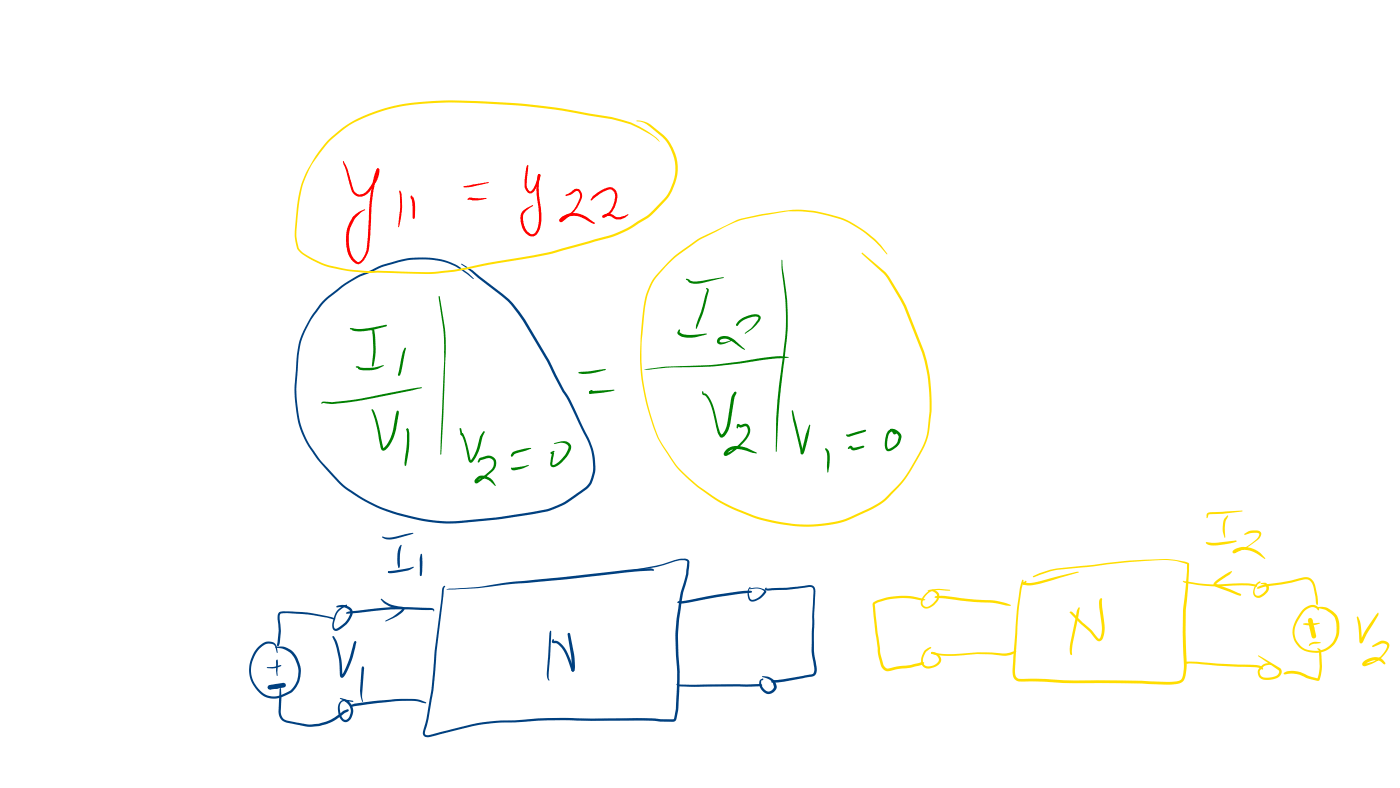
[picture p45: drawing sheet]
<svg xmlns="http://www.w3.org/2000/svg" width="420mm" height="236mm" viewBox="0 0 420 236" stroke-linecap="round" stroke-linejoin="round" font-family="sans-serif">
<g fill="#f00">
<path d="M102.9 48.3v-.1a9 9 0 0 1 1.7 3.8l1.4 4.8a2.22 2.22 0 0 0 1.8 1.5 2.22 2.22 0 0 0 2.2-1.1 9.2 9.2 0 0 0 3-6.2l.1-.4h.5a6 6 0 0 1-1.6 5.1l-.9 1.3a3.8 3.8 0 0 1-3.9 1.9l-.8-.6-.9-1z"/>
<path d="M113.1 50.5l.5 .1v.5a43.2 43.2 0 0 0-2.3 14.6l-.6 8.7a5.4 5.4 0 0 1-3.4 4.7l-1.1-.5a6.3 6.3 0 0 1-2.3-4.9 11.1 11.1 0 0 1 2.3-9.1 7.4 7.4 0 0 1 3.2-1.9l.1 .1a10.4 10.4 0 0 0-3.3 14.7l.8 .8a.77 .77 0 0 0 1.3-.4l.8-1 .7-1.6a80.1 80.1 0 0 0 .9-12.9 31.6 31.6 0 0 1 2.4-11.9z"/>
<path d="M119.8 57.2l.1-.2 .4 .6a24.2 24.2 0 0 1-.1 7.9l-.7 2.6 .1-2.7a28.9 28.9 0 0 0 .2-7.6z"/>
<path d="M123.2 58.6l.2-.1 .6 .8 .4 1.4v4.6l-.3 .3-.4-.3v-3.7l-.2-1.4-.4-1z"/>
<path d="M139.1 55.8l7.3-1.3 .2 .2-5.8 1.3-1.7 .1-.2-.1z"/>
<path d="M140.3 59.4l.8-.2 4.8 .2-2 .5-1.5 .2-2.1-.2-.1-.3z"/>
<path d="M158.1 49.5l.1-.1 .3 .2-.5 4.4a3.1 3.1 0 0 0 .7 3.2l.5 .1a8.1 8.1 0 0 0 2.1-4.6l.1-.5 .3-.1 .3 .2a9.3 9.3 0 0 1-2.5 5.5 1.22 1.22 0 0 1-1.6-.6l-.5-1-.1-1.1 .4-4.4z"/>
<path d="M161.4 52.2h.5v.5l-.4 .1z"/>
<path d="M161.4 52.2h.5l.1 .3-.2 .3 .2-.1a19.7 19.7 0 0 0 0 8.2l.2 1.3a10.8 10.8 0 0 1-1.1 7.8 1.92 1.92 0 0 1-2.7 .5 5.8 5.8 0 0 1-1.7-7.2l2-1.4 1.1-.5 .1 .2a5.9 5.9 0 0 0-2.9 2.6 5.2 5.2 0 0 0 2.3 5.9h.3a2.32 2.32 0 0 0 1.7-2.3l.2-.6a32.7 32.7 0 0 0-.6-9.4v-3.4z"/>
<path d="M169.7 58.3l2.9-1.8a1.68 1.68 0 0 1 2 2 10.9 10.9 0 0 1-5.3 7.3l-.6 .6a.62 .62 0 0 1-1-.1 .62 .62 0 0 1 .3-.9 6.2 6.2 0 0 1 7.7-.5l2.7 2-.2 .2-.4-.1-2.5-1.4a5.5 5.5 0 0 0-6.7 .4l-.1 .1-.3-.2a10.3 10.3 0 0 0 5.7-7.3v-.1a1.12 1.12 0 0 0-.8-1.3l-2.5 1.3-.9 .2-.2-.2z"/>
<circle cx="113.3" cy="50.8" r=".37"/>
</g>
<g fill="#008000">
<path d="M104.9 98.4l.2-.2 .7 .1 .3 .4-.3 .2z"/>
<path d="M105.6 98.5h3.1l7-1.2 .3 .2-.2 .3-4.4 1-4.3 .4a1.35 1.35 0 0 1-1.6-.5z"/>
<path d="M111.5 98.5h.4l.3 .4 .4 5.5-.1 2.5-.5 2.7-.2 .2-.3-.3 .4-5.1-.1-5.4-.5-.2z"/>
<path d="M106.7 109.9l.5-.2 .7 .3a12.5 12.5 0 0 0 5.2-.1l1.9-.5v.2a8.8 8.8 0 0 1-5.2 1.3l-1.9-.2z"/>
<path d="M121.3 104.2l.2-.1 .2 .3-1.4 7-.3 1-.3 .2-.4-.4 1.4-6.5z"/>
<path d="M96.5 120.4l.4-.1a48.2 48.2 0 0 0 15.2-1.7l11.4-2.2 2.9-.4 .1 .1-2.9 .8-17.7 3.4a23.3 23.3 0 0 1-8.9 .4l-.5 .2-.2-.1z"/>
<path d="M111.4 122.7l.2-.2a9.6 9.6 0 0 1 2 5.1l1.4 6.6a8.6 8.6 0 0 0 2.9-5.7l.7-4.2 .4-1.2 .2-.1 .3 .1 .1 .7-.8 4.8a9.3 9.3 0 0 1-3.6 6.4l-.5-.1-.4-.3-.7-3.1a31.1 31.1 0 0 0-2.2-8.8z"/>
<path d="M122 128.4l.4 .1v.6l-.2 .2-.2-.2z"/>
<path d="M121.9 128.5l.5-.1v.4h-.4z"/>
<path d="M122 128.4l.4 .1a18.9 18.9 0 0 1-.1 8l-.5 2.9-.2 .2-.3-.9 .3-2.3a26.5 26.5 0 0 0 .3-7.7z"/>
<path d="M131.7 88.6l1.7 9.8 .3 4-.7 21-.8 12.8v-6.3l1-21.7v-5.8l-.3-4-1.4-9.6z"/>
<path d="M137.9 128.3l.4 .1 .4 1.7-.3 .3-.3-.3z"/>
<path d="M138.2 129.9l.3-.1 .1 .5-.2 .1z"/>
<path d="M138.3 129.8h.4l-.1 .5h-.4z"/>
<path d="M138.3 129.8l.2-.1 .4 .3-.4 .3-.2-.1z"/>
<path d="M138.3 129.8a.54 .54 0 0 1 .8 .5l.8 2.4 1.3 5.3 1.7-3.3 1-3.9 1.1-1.6 .4 .2-.8 1.6-1 4a5.6 5.6 0 0 1-2.4 3.6l-.4-.2-.3-.5a30.6 30.6 0 0 0-2.1-7.7z"/>
<path d="M143.7 137.3l2-.7a2.43 2.43 0 0 1 2.9 1.1 2.43 2.43 0 0 1-.5 3l-.4 .4a16.5 16.5 0 0 1-4.8 3.7 .68 .68 0 0 1-.6-.5 .68 .68 0 0 1 .2-.8l1-.9a3.9 3.9 0 0 1 4.4 1.5l.8 1.3-.2 .2-1.1-1.1a3.9 3.9 0 0 0-3.3-1.2l-1 .9-.1-.1a12 12 0 0 0 5-4.6 1.6 1.6 0 0 0-.3-1.8 1.6 1.6 0 0 0-1.7-.4l-1.9 .5-.6 .8-.3-.3z"/>
<path d="M153.7 135.6l.2-.1 .2 .2-.6 1-.3-.3z"/>
<path d="M153.8 135.4l3.6-1.1 1.1-.1 .8 .1-5 1.7-.8 .7-.3-.3z"/>
<path d="M153.4 140l.4 .1 4.6-.9 .2 .2a9.1 9.1 0 0 1-4 1.4l-1.1-.1-.3-.5z"/>
<path d="M165.2 135.4l.9-.4 .2 .2-.9 .7-.3-.2z"/>
<path d="M166.1 132.8l1.8-.5a2.3 2.3 0 0 1 3.4 1.5 9.1 9.1 0 0 1-5.2 6.1 .93 .93 0 0 1-1.1-1l.5-3.1 .2 .2-.6-.4 .1-.2h.6l.3 .4-.5 3.2 .1 .3a2.98 2.98 0 0 0 2.5-1.5l1.3-1.6 .9-1.7a1.26 1.26 0 0 0-1.3-1.8 4.5 4.5 0 0 0-2.8 .3z"/>
<path d="M173.6 111.4l7.9-.9 .2 .2-2.6 .8-2.5 .4-2.1 .1-.9-.2-.2-.2z"/>
<path d="M176.8 117.3l.5-.5 .4 .4-.7 .5-.3-.1z"/>
<path d="M176.8 117.2l.6-.4a.52 .52 0 0 1-.1 .9l.1-.2-.1 .3h-.6z"/>
<path d="M176.7 117.3h.6v.5h-.6z"/>
<path d="M176.7 117.3l7.6-.5-3.4 .8-3.8 .4-.4-.2z"/>
<path d="M205.7 83.6l.2-.1 .4 .1 .6 .4a5.5 5.5 0 0 0 3.9 .1l6.1-1.1 .1 .1-5.4 1.4a5.8 5.8 0 0 1-5.1 0z"/>
<path d="M211.9 86.2l.5 .3 .1 .4-.7 2.9a32.9 32.9 0 0 1-3 8.7l-.2-.1a8.2 8.2 0 0 1 1.3-4.2l2.1-7.2-.3-.5z"/>
<path d="M203.5 98.8l.2-.2 .2 .3-.1 .6a4.5 4.5 0 0 0 3.9 .8l4.3-.3-3.5 1a5.6 5.6 0 0 1-5.3-1l-.1-.4z"/>
</g>
<path d="M177.9 58.7a10.9 10.9 0 0 1 4.9-2.7 2.68 2.68 0 0 1 2.2 3.9 5.7 5.7 0 0 1-4.2 5.3l-.2-.2a1.33 1.33 0 0 1 1.8-1l.9 .1 1.9 .9h1l2.1-.9 .1 .3a4.1 4.1 0 0 1-3.2 1.4l-.7-.2a2.72 2.72 0 0 0-3.1-.7l-.2 .1-.2-.4a6.1 6.1 0 0 0 3.1-7.1l-1-.8a5.5 5.5 0 0 0-3.6 1.6l-2.2 1.8-.2-.2z" fill="#f00"/>
<g fill="#008000">
<path d="M221 96.8l.3 .1-.3 .6-.2-.2z"/>
<path d="M220.8 97.1l.5 .1-.1 .3-.4-.1z"/>
<path d="M221.5 96.1a6.1 6.1 0 0 1 6.2-1.6l.4 .6-.4 1.1a12.7 12.7 0 0 1-4.2 3.8l-.2-.3a11.2 11.2 0 0 0 4-4l.1-.6-.2-.2a6.9 6.9 0 0 0-5.5 2l-.5 .6h-.4l.1-.5z"/>
<path d="M215.4 101.2a3.2 3.2 0 0 1 3.3-.3 13.8 13.8 0 0 1 4.6 3.6v.3l-4.9-3.2a1.81 1.81 0 0 0-2.6 .6l.2 .3h.7l2.7-.6-1.8 .9a1.84 1.84 0 0 1-2.5-.1l-.1-.7z"/>
<path d="M193.2 110.8a58.9 58.9 0 0 1 11-1.2 143.4 143.4 0 0 0 25.4-2.5 15.1 15.1 0 0 1 6.9-.1l-.1 .2a79.2 79.2 0 0 0-14.9 1.7l-1.5 .2a172 172 0 0 1-20.2 1z"/>
<path d="M210.7 117.1l.3 .7a1.14 1.14 0 0 1 1.2 .7l1.6 3.1 2 7.7 .7 1.1-.2-.1a5 5 0 0 0 1.8-3.8l1.2-7.5 .9-1.5 .3-.2 .3 .4-.7 1.9-1.1 7.1a5.5 5.5 0 0 1-2.5 4.4 1.09 1.09 0 0 1-1.1-1.1l-1-3.7a15.4 15.4 0 0 0-2.9-7.7l-.9-.5-.1-.8z"/>
<path d="M221.1 127.1l.4-.1 .7 .4-.2-.1 1-.3a1.72 1.72 0 0 1 1.9 2.3 14 14 0 0 1-6.4 6.9 .8 .8 0 0 1-.9 .4 .8 .8 0 0 1-.5-.8l.3-.6a4.1 4.1 0 0 1 3.7-1.6 11.9 11.9 0 0 1 5.9 2.1l-1.5-.1-1.6-.6a5.3 5.3 0 0 0-5.4 .2l-.6 .9-.3-.3a12.1 12.1 0 0 0 6.7-6.7l-.1-.7a.69 .69 0 0 0-.9-.7l-1.3 .4-.7-.5 .2-.1-.4 .9-.2-.3z"/>
<path d="M234.4 77.9h.2l.4 4.3a73.9 73.9 0 0 1 1.2 16.1l-2.4 21.6-.9 15.3h-.3a152.7 152.7 0 0 1 2-27.4 71.7 71.7 0 0 0 .6-20.9l-.8-6z"/>
<path d="M237.6 122.8l.2 .2 3.1 12.7-.5 .4a1.23 1.23 0 0 1-.5-1.5l-2.1-8.9-.4-2.7z"/>
<path d="M242.7 127.2l.3 .1-.1 .3-.9 4.6-.9 3.3-.6 .6-.4-.4 .4-.4-.2 .1 .9-3.4a10.9 10.9 0 0 1 1.5-4.8z"/>
<path d="M247.5 134.3a2.1 2.1 0 0 1 1.3 2.6l-.1 2.1a3.9 3.9 0 0 1-.5 2.5l-.2-3.3a6.2 6.2 0 0 0-.6-3.8z"/>
<path d="M253.8 130.2l5.6-1.5 .3 .3-.2 .3-4.8 1.5-.7-.1z"/>
<path d="M254.5 133.8a.88 .88 0 0 1 1.4 .3l3-.6 .3 .3-.2 .3-3 .8-.7-.2-.2-.5-.7 .2-.2-.2z"/>
<path d="M266.4 129a1.06 1.06 0 0 1 1.2-.6 1.06 1.06 0 0 1 .8 1.2l.3-.2 .2 .2a.73 .73 0 0 1-.9 .5 .73 .73 0 0 1-.5-.9l.1 .1a1.25 1.25 0 0 0-1.2 1 4.7 4.7 0 0 0-.1 4.1l.1 .1a4 4 0 0 0 2.7-2.2l.3-1.8-1.2-1.2-1-.4-.2-.2 .2-.3a3.3 3.3 0 0 1 3.1 2v.6a4.4 4.4 0 0 1-2.4 3.6 1.49 1.49 0 0 1-2.2 .2 6.7 6.7 0 0 1 .7-5.8z"/>
</g>
<g fill="#004080">
<path d="M133.8 176.6l.6-.3a117 117 0 0 0 19.2-2l14.4-1.4 23.5-2.6 3.7-.1 .9 .5-.2 .3-.5-.1a249.8 249.8 0 0 0-21.7 2.2l-20 1.8a157.4 157.4 0 0 1-19.9 1.7z"/>
<path d="M133 175.7l.3-.3 .2 .2-.4 1-2.2 18.4-.9 11.8-1.5 8.4-1.1 4.6 .4 .3 .7 .1 15.6-3.8a326.7 326.7 0 0 1 26.6-1.4l6.8 .2 15.7-.1 8.6 .3 .4-.5a82.4 82.4 0 0 0 .5-18.7l-.2-5.7a68.2 68.2 0 0 1 3.2-18.7l.3-3.7-.8-.3h-1.1l-1.7 .3a50 50 0 0 1-13.1 3v-.3a67.7 67.7 0 0 0 14.3-3.4l1.6-.1a1.21 1.21 0 0 1 1.5 1.2l-.1 1.3a23.6 23.6 0 0 1-1.8 7.8 78.7 78.7 0 0 0-1.5 13.6l.3 6.6a65.6 65.6 0 0 1-.8 17.7l-.4 .5-.6 .2-8.6-.4-15.7 .1-8-.2a271.6 271.6 0 0 0-26 1.4l-15 3.7a1.33 1.33 0 0 1-1.4-.4 1.33 1.33 0 0 1-.3-1.3l1-3.6 1.6-8.8 .9-11.8 2.2-18.1z"/>
<path d="M97.1 89.8a41.5 41.5 0 0 1 14.5-9.1 24.2 24.2 0 0 1 7.5-2.6 24.1 24.1 0 0 1 19 2l2.5 1.9 1.4 1.6-1.7-1.3a20.3 20.3 0 0 0-15.5-4.6l-2.5 .2-4.8 1.2a21.2 21.2 0 0 0-6.3 2.5 32.9 32.9 0 0 0-11.2 6.6 27.8 27.8 0 0 0-10.5 19l-.1 1.7a50.5 50.5 0 0 0-.4 10.7 29.3 29.3 0 0 0 8.3 19.6l1.8 2a38 38 0 0 0 14.6 10.4 56.4 56.4 0 0 0 31.1 3.8l11.9-1.6a34.7 34.7 0 0 0 8.4-1.6l1.2-.5a39.3 39.3 0 0 0 10.2-6.8 11.7 11.7 0 0 0 1-9.1l-1.2-3.6-5.9-12-1.8-2.9-4.6-9.1-7.2-12.1a26.3 26.3 0 0 0-6.5-7.6l-12-9.4 .2-.1 3.2 2 9 7a27.1 27.1 0 0 1 6.7 7.7l7.3 12.2 4.6 9.1 1.8 2.9 5 10.6a17.5 17.5 0 0 1 1.9 12.5l-1 2.4a12.1 12.1 0 0 1-4 3.2 23.9 23.9 0 0 1-10.5 4.9 187.7 187.7 0 0 1-29.3 3.3 54.8 54.8 0 0 1-30-10.6 53 53 0 0 1-12-14.9 33.4 33.4 0 0 1-2.9-15.8l.6-7.5a26 26 0 0 1 6.3-15.9z"/>
<path d="M103.9 183.4h.1a95.5 95.5 0 0 1 25.4-1.3 .6 .6 0 0 1 .7 .3 .6 .6 0 0 1-.1 .7l-.1-.3-.6-.1-11.9-.2-13.5 1.3-.2-.2z"/>
<path d="M101 181.4a3.9 3.9 0 0 1 4.6 1.3l.1 .5a7.4 7.4 0 0 1-4.6 5.7h-.6a1.78 1.78 0 0 1-.8-2.5 5.7 5.7 0 0 1 3.2-4.9l1-.4 .2 .1-1 .7a5.6 5.6 0 0 0-3 4.8l.1 1.3 .3 .3h.4a7.7 7.7 0 0 0 4.1-4.3 1.31 1.31 0 0 0-.8-1.7 3.7 3.7 0 0 0-3.1-.4l-.3-.1z"/>
<path d="M203.3 180.2l3.2-.5a111.3 111.3 0 0 1 18.7-2.7l.2 .4a221.9 221.9 0 0 0-20.7 3.3l-1.4-.1-.2-.2z"/>
<path d="M224.8 175.8l.2 .2a2.95 2.95 0 0 0 .1 3.5l.1 .1a3.2 3.2 0 0 0 3.4-1.7l.6-.7-.2-.2a3.6 3.6 0 0 0-2.6-.7h-1.6l1.6-.3h1.2l1.6 .5 .6 .6a5.1 5.1 0 0 1-4.4 3.1 1.54 1.54 0 0 1-1.2-1.7 2.72 2.72 0 0 1 .6-2.7z"/>
<path d="M202.8 204.9l.2-.2 .7 .3 3.2 .1 21.1-.2 .6 .3-.3 .2-2.9 .2-17.3 .1-4.5-.1-.5-.2z"/>
<path d="M228.5 202.6a4.1 4.1 0 0 1 3.9 1.4l.4 1.1a2.42 2.42 0 0 1-1.9 2.7 2.42 2.42 0 0 1-2.8-1.6 1.79 1.79 0 0 1 .3-2.9l.3-.1 .2 .2-.6 .5 .2 1.7a1.88 1.88 0 0 0 2.8 1.2l.8-1-.4-1.4a6.1 6.1 0 0 0-3.2-1.7z"/>
<path d="M229.5 176.2l.2-.2 .1 .4 5.9-.4 6.8-.8a1.67 1.67 0 0 1 2 2.2l-.4 7.3v10.1l.8 5.1-.2 1.9-.4 .5-.8 .3-8.4 1.6-3.5 .3-.4-.3 .6-.4 3.1-.4 8.5-1.4 .6-.5 .2-1.6-.8-5.1 .1-10.1 .4-7.7-.2-.9-.8-.3-6.9 .9-5.6 .2-.9-.2z"/>
<path d="M114.2 179.5l.2-.2 .9 .7a12.5 12.5 0 0 0 5.9 1.9l.1 .7-.8 .9a13.9 13.9 0 0 1-4.9 2.7v-.3l2.1-1.2 2.9-2.4 .1 .2-.1-.1a9.5 9.5 0 0 1-5.7-2z"/>
<path d="M114.5 160.9l.2-.2a6.6 6.6 0 0 0 4.6-.1l3.7-.9h1l-4.6 1.4a5 5 0 0 1-4.9-.2z"/>
<path d="M120.2 163.2l.3 .1-.5 2.4-.1 2.1a2.82 2.82 0 0 1-.3 2.4 8.4 8.4 0 0 1 .6-7z"/>
<path d="M116.4 171.1l.5 .2-.2 .3-.3-.1z"/>
<path d="M116.3 171.3l.4-.2 .1 .3-.3 .2z"/>
<path d="M116.4 171.2l5.9-1 1.6-.5 .2 .2a5.4 5.4 0 0 1-3.3 1.3l-3.7 .5-.7-.1z"/>
<path d="M126.1 166l.2-.2 .2 .2 .2 2.3-.2 4-.3 .2-.3-.3v-4.8z"/>
<path d="M105.1 211.2l1-.4a77.4 77.4 0 0 1 19-1.4l2.6 .9 .2 .2-.3 .2a20.6 20.6 0 0 0-9.7-.6l-6.7 .7-5.8 .9-.5-.1z"/>
<path d="M101.9 209.2a3.9 3.9 0 0 1 2.9 1.1 3.9 3.9 0 0 1 .4 5 1.81 1.81 0 0 1-2 1 1.81 1.81 0 0 1-1.4-1.6 4.1 4.1 0 0 1 .5-4.8l1.7-.3 2 .5-.2 .1-2.3-.2a1.74 1.74 0 0 0-1.6 2.4 3.1 3.1 0 0 0 1.6 3.2l.7-.2 .6-.8a3.5 3.5 0 0 0-1.8-4.8z"/>
<path d="M83.7 183.4l.3-.2a39.2 39.2 0 0 1 10.3 .6l5.2 1.1 1.1 .5-.2 .2-2.5-.7-5.9-.9-5.8-.4-2.1 .2a2.52 2.52 0 0 0-.2 2.1l.2 .9a17 17 0 0 1-.2 5.7l-.3 1h-.4l.4-4.6-.2-2a3.9 3.9 0 0 1 .3-3.5z"/>
<path d="M77.4 193.8a3.6 3.6 0 0 1 5.1-1l.5 1.1 .1 1.7-.5-1.6a2.28 2.28 0 0 0-3.8-.6 8.6 8.6 0 0 0 1.7 15 8 8 0 0 0 8-3.3l.1-.3a7 7 0 0 0 .9-4 7.1 7.1 0 0 0-4.5-6.4l-2.4-.5a5.5 5.5 0 0 1 6.6 3.3 8.4 8.4 0 0 1-.3 8.5l-.1 .2a8 8 0 0 1-9.9 2.5 9.5 9.5 0 0 1-1.5-14.6z"/>
<path d="M80 200l2.2-.3 2-.5 .2 .1-2.2 .8z"/>
<path d="M82.9 197.7l.2-.2 .2 .2-.2 4.8-.3-1.6z"/>
<path d="M80.9 205.8h1.7l1.7-.4 .2 .2-.9 .5-1.1 .2-1.6-.2-.2-.1z"/>
<path d="M83.9 206.2l.2-.2 .2 .2 .1 2.8-.2 4.1 .2 1.1a2.25 2.25 0 0 0 2 1.7l5.9 1.1a16.1 16.1 0 0 0 5.4-.9l2.3-1 3.2-2.3 1-.4 .3 .1-.1 .6-1.1 .5-2.2 1.7a15 15 0 0 1-8.6 2.4l-5.8-1.1a3.2 3.2 0 0 1-3.2-3.5z"/>
<path d="M164.9 189l.2-.1 .2 .1v1l-.8 11.6 .2 2.3-.6-.8-.1-1.6z"/>
<path d="M165.7 191.5l.2-.1 .2 .2v.5l-.1-.2a2.74 2.74 0 0 1 2.8 1.5 23.9 23.9 0 0 1 3.3 7.1v-.1v.6h-.7a19.1 19.1 0 0 0-3.6-7.6 1.98 1.98 0 0 0-2-.8l-.3-.3z"/>
<path d="M170.3 189.6l.3-.1 .4 .3 1.2 6.3 .2 4.2a.55 .55 0 0 1-.3 .7 .55 .55 0 0 1-.7-.3l-.1-3.5-1.1-7.2z"/>
<circle cx="171.8" cy="200.7" r=".43"/>
</g>
<g fill="#004080">
<path d="M80.8 205.2l2.2-.4 .5 .2 .2 .5-.2 .5-.4 .2-2.1 .4z" fill-rule="evenodd"/>
<path d="M82.4 205.1l2.6-.6 .5 .2 .2 .5-.1 .5-.4 .2-2.2 .3-.5-.2-.2-.5z" fill-rule="evenodd"/>
<circle cx="80.9" cy="205.9" r=".7"/>
</g>
<g fill="#fd0">
<path d="M201.1 77.8l1.4-1.4 4.2-3a26.2 26.2 0 0 1 7.8-4.4l6.5-3.1a94 94 0 0 1 18.9-3.1 34.9 34.9 0 0 1 19.1 6.2l4.1 3.3 3 3.9-2.3-2.5a32.1 32.1 0 0 0-20.4-10.1l-4.8-.3a27 27 0 0 0-8.3 1l-2.6 .4a31.8 31.8 0 0 0-13 4.7 47.5 47.5 0 0 0-11.9 7.4 31.3 31.3 0 0 0-7.5 8.8l-1 2.4a74.7 74.7 0 0 0-.9 29.3 52.5 52.5 0 0 0 5.2 15.7l.8 1.2a29.8 29.8 0 0 0 5.1 6.9 55.3 55.3 0 0 0 39.8 15.9 30.1 30.1 0 0 0 14.1-3.7l5-2.6a39.6 39.6 0 0 0 12-14.7l2-4.2a47.1 47.1 0 0 0 .4-20.9l-1.3-5.3-5.5-13.8-1.1-2-4.5-7.4-6.8-6.2-.3-.4 .2-.2 7.4 6.4 4.7 7.4 1.1 2.1 5.4 13.9 .8 2.6a60.3 60.3 0 0 1 1.4 15.1l-1 7.7a46.7 46.7 0 0 1-13.6 19.8 63.8 63.8 0 0 1-13.4 6.1 50.8 50.8 0 0 1-33.7-5.2 50.7 50.7 0 0 1-15.4-12.5l-3.5-5.2a50.8 50.8 0 0 1-5.9-17.6 79.9 79.9 0 0 1 .7-27.1 16.4 16.4 0 0 1 3.8-7.3z"/>
<path d="M306.7 174.5l.8-.6 .3 .3-.7 .9-.4-.1z"/>
<path d="M306.7 174.5l.6 .1-.1 .4-.5-.1z"/>
<path d="M306.7 174.5l3.5-.1 12.5-3.1 .8 .1-10.7 3.2a9.2 9.2 0 0 1-5.9 .5l-.3-.3z"/>
<path d="M306.5 173.8l.2-.2 .2 .4-.6 2.6-.9 6.3-1 17.6a2.22 2.22 0 0 0 1 2.8h5.2a161.5 161.5 0 0 0 18.2 .4l22 .5a4.2 4.2 0 0 0 3.5-.8 9.1 9.1 0 0 0 .7-5l-.3-5a57.5 57.5 0 0 1 .1-11.5l1.2-12.9-.7-.3a21.9 21.9 0 0 0-10.1-.8l-7.7 .5-11.6 1.5a36.7 36.7 0 0 0-15.8 3l-.4-.2 .1-.2a23.5 23.5 0 0 1 7-2.2l9.1-.9a165.8 165.8 0 0 1 23.8-2l5.4 .8 1.4 .6-.3 7.5-.5 5.7a55.5 55.5 0 0 0-.1 11.4l.2 5a8.5 8.5 0 0 1-1.1 5.7l-1.3 .7-2.6 .3-15.7-.5a266.9 266.9 0 0 1-24.6-.5h-4a2.56 2.56 0 0 1-2.9-3.2l1.3-18 .9-6.7z"/>
<path d="M354.7 174l.5 .1a48.3 48.3 0 0 0 14.5 .7l4.3-.1 2.2 .3a.51 .51 0 0 1 .6 .1 .51 .51 0 0 1 .1 .6l-2.5-.4-4.7 .1a40.4 40.4 0 0 1-14.8-1.1z"/>
<path d="M377.8 174.1l.2 .2-.2 .3-.3-.2z"/>
<path d="M376.9 174.7l.2-.3a.52 .52 0 0 1 .9 0l-.2 .2a2.37 2.37 0 0 0-1 3.7 2 2 0 0 0 2.2-.9l.7-.8v-.8l-.5-.7-1.2-.3a1.58 1.58 0 0 1 2.5 1.1 3.6 3.6 0 0 1-3.7 3.1 1.93 1.93 0 0 1-.7-3z"/>
<path d="M355.8 198.2l1 .2-.9 .3-.3-.2z"/>
<path d="M355.7 198.3l.4 .1v.2l-.5-.1z"/>
<path d="M355.7 198.3l3-.1 6.3 .5 11.6 .5a1.95 1.95 0 0 1 2.2 1.2l-.3 .2-.8-.5-1.2-.3-11.6-.4-9-.7z"/>
<path d="M377.3 196.3l6.6 3.8a1.91 1.91 0 0 1-1.3 3.1 4.5 4.5 0 0 1-5.1-.5 2.3 2.3 0 0 1 .9-3.4l1.3-.6 1.4 .2-1 .3a2.93 2.93 0 0 0-2.3 1.7l-.1 .1a1.74 1.74 0 0 0 2.3 2 3.3 3.3 0 0 0 3.5-1.5v-.7l-6.2-4.3z"/>
<path d="M280.4 178.6l2.6-.1 9.2 1.1 5.7 .2 3.9 .9 1.3 .6-.1 .2-1.4-.2-4.2-.8-5.2-.2-11.8-1.2-.2-.3z"/>
<path d="M278.2 176.9a2.2 2.2 0 0 1 3 .4 2.2 2.2 0 0 1-.3 3l-.4 .5a2.98 2.98 0 0 1-3.6 1.2 2.2 2.2 0 0 1 0-3.4 5.2 5.2 0 0 1 4.8-2.2l3.3 .4-3.3-.1a4.3 4.3 0 0 0-5 4.4l.1 .1a1.37 1.37 0 0 0 2.1 .2l1.8-1.7 .2-1.5a2.26 2.26 0 0 0-2.6-1.1z"/>
<path d="M277.3 194.8l1.7-1 .3 .2a4.4 4.4 0 0 0-2.4 4.7 2.7 2.7 0 0 0 4.3-.3l.1-.2a1.72 1.72 0 0 0-1.8-2.3l-.3-.3 .2-.3a2.37 2.37 0 0 1 2.5 3.3 4.4 4.4 0 0 1-4.8 1.3 3.3 3.3 0 0 1-.2-4.5z"/>
<path d="M279.3 195.3h.3a25.7 25.7 0 0 0 10.3 .3l6.1-.2 5.4 .3 3.2-.8 .2 .1a4.2 4.2 0 0 1-4.1 1.4l-4.7-.4-3.1-.1-3 .2a26.4 26.4 0 0 1-10.6-.3z"/>
<path d="M261.9 180.4l.2-.1a20.7 20.7 0 0 1 14.2-1.1l1 .3v.3a6.2 6.2 0 0 1-3.6-.5 21.5 21.5 0 0 0-10.7 1.2l-.6 .4-.1 .3 .8 8.2 .8 4.8a13.5 13.5 0 0 0 1 5l.5 .7 .7 .3 3-.6a29.4 29.4 0 0 0 7.6-1.3l.4 .2-.2 .4a23.5 23.5 0 0 1-7.8 1.5l-1.9 .5a2.31 2.31 0 0 1-3.1-1.7l-.8-3.3-.8-6.5-.8-8.2z"/>
<path d="M377 175.9l2.6-.9 7.7-1.2a10.9 10.9 0 0 1 4.6-.9 3.6 3.6 0 0 1 2.7 3.6l.6 3.2v1.3l-.2 .2-.4-.7-.6-3.9a2.82 2.82 0 0 0-2.5-3.1l-7.2 1.6-4.6 .5-2.2 .7-.6-.1z"/>
<path d="M390.7 182.6a3.1 3.1 0 0 1 4.5-.7l.4 .7-.3 .2-.6-.6a2.81 2.81 0 0 0-3.8 1.1 9.3 9.3 0 0 0-2.7 6.5 5.8 5.8 0 0 0 6.7 5.1 6.3 6.3 0 0 0 5.8-5.4l.1-1.6a4.8 4.8 0 0 0-3.1-5.1l-2.8-.8a4.3 4.3 0 0 1 3.2 .1 5.5 5.5 0 0 1 3.5 5.8v1.6a7.2 7.2 0 0 1-5.9 6 7.2 7.2 0 0 1-7.6-3.7 7.1 7.1 0 0 1 1.1-7.2z"/>
<path d="M390.7 186.9l.8-.2h4.3l-2.5 .6-1.6-.1z"/>
<path d="M392.8 185.7l.3 .1 .7 4.1-.1 .1-1-2.7-.1-1z"/>
<path d="M392.7 192.9l1.4-.7 2 .3-2.4 .4-1.1 .6z"/>
<path d="M385.1 201.4a4.8 4.8 0 0 1 4-.3l3.3 1.4 2.8 .7-.2 .1 .5-1.6 .2-2.3-.2-4.4-.5-.7a.94 .94 0 0 1 1.2 1.1l.2 5a6 6 0 0 1-1.1 3.5l-3.5-.8a8 8 0 0 0-5.7-1.3l-.9 .2-.3-.3z"/>
<path d="M364.3 174.3l3-2.2 2-1.1 .1 .3-.6 .7-3 2-1.2 1.1v-.2l4.2 1.6 3.2 1.3 .2 .3-.3 .3-.9-.2-6-2.3a.92 .92 0 0 1-1-1.2z"/>
<path d="M362 153.7l1.1-.3 9.5-.3-6 .8-4 .1-.3 .2-.4 1-.1-.7z"/>
<path d="M368 154.4l.3 .1-.4 .9a5.6 5.6 0 0 0-.6 3.8v1.9l-.6-1.7a5.4 5.4 0 0 1 .8-4.5z"/>
<path d="M361.5 162.5l.4-.2a12.4 12.4 0 0 0 5.7-.1l3-.4 .3 .3a18.7 18.7 0 0 1-8.2 1.2l-.8-.3z"/>
<path d="M373.2 159.9l1.5-.9a4.8 4.8 0 0 1 3 .1 1.33 1.33 0 0 1-.1 2.2 21.4 21.4 0 0 1-7.6 4.4 .66 .66 0 0 1-.4-.7 .66 .66 0 0 1 .7-.5l.9-.4a7.5 7.5 0 0 1 8 2.9l.2 .2-.1 .2a10.3 10.3 0 0 0-6.6-2.8l-1.5 .4-.9 .4-.2-.3a13.1 13.1 0 0 0 7.1-4.1l.4-1-.4-.4h-2.1l-1.8 .6z"/>
<path d="M406.8 184.8l.3-.2 .2 .2 .5 1.4 .6 5.9-.5-.1 1.4-2.8 3.5-5.3 .3-.4 .3 .1-.1 .7-3.5 5.6-1.2 2.6a.51 .51 0 0 1-.6 .2 .51 .51 0 0 1-.4-.6l-.2-4.2z"/>
<path d="M411.6 193.3l2.1-1.2a1.82 1.82 0 0 1 2.9 1.5 9.6 9.6 0 0 1-7.8 5.9l-.3-.7a4.6 4.6 0 0 1 6-1.3l.9 1v.4h-.5l-.7-.6a3.9 3.9 0 0 0-4.9 .7l-.1-.2a7.3 7.3 0 0 0 6.7-5.6l-.5-.4-.8-.1-2.8 1.1-.3-.1z"/>
<path d="M323.4 182l.2-.2 .2 .2-2.1 10.7-.2 3.2-.3 .3a4.2 4.2 0 0 1-.3-3.3l2-9.8z"/>
<path d="M320.9 183.2l.7 .1 3 3.1 2.7 2.3 2 2.5 .4 .1a5.8 5.8 0 0 0 .6-4.3l-.7-5v-2.1a.66 .66 0 0 1 .8-.7l.1 2.7 .5 3.4a9.5 9.5 0 0 1-.5 6.2 1.09 1.09 0 0 1-1.8 .1l-1.9-2.3-2.7-2.4-3-3.1v-.2l-.4-.1z"/>
<path d="M98.5 41.9a42.5 42.5 0 0 1 26.9-11.3l3-.2a216.9 216.9 0 0 1 35.9 1.5l12.3 2.1a53.4 53.4 0 0 1 12.2 2.5l3 1.4 2.7 1.7 2.3 1.6 1 1.3-2.9-2.3-5.8-3-5.7-1.5-3.2-.5a223.2 223.2 0 0 0-51.7-4.2 49.2 49.2 0 0 0-25.1 7.5 32.7 32.7 0 0 0-13.8 23l-.7 7.2a14.3 14.3 0 0 0 .7 5.7l.3 .3a23.8 23.8 0 0 0 10.8 5.2 45.5 45.5 0 0 0 12.4 1.2l15.9 .4 7-.7 3.8-.7a213.9 213.9 0 0 1 20-3.6l5.8-1.2 18.6-5.2 4.3-2.1 5.4-3.3 3.1-3a13.8 13.8 0 0 0 1.6-20.7l-4.9-3.9-1.5-.6-1.3-.2v-.2a7.4 7.4 0 0 1 4.2 1.3 16.4 16.4 0 0 1 5.9 5.5 14.6 14.6 0 0 1-3.5 19.3l-3.3 3.1-5.3 3.3-3.2 1.6-3.1 1.1-16.1 4.4a222.6 222.6 0 0 1-20 3.6l-10.2 2.1-6.1 .6-17.1-.4a48.7 48.7 0 0 1-15.8-2 17.9 17.9 0 0 1-8.1-5l-.8-3.5a64 64 0 0 1 2.4-17.1 41.3 41.3 0 0 1 7.7-12.1z"/>
<circle cx="279.5" cy="195.6" r=".3"/>
</g>
<g fill="#fd0">
<path d="M392.2 185.9l1.4-.3 .5 2.5-.2 .5-.5 .3-.4-.2z" fill-rule="evenodd"/>
<path d="M392.9 187.7l.5-.2 .5 .1 .2 .4 .6 2.6-.2 .5-.5 .2-.5-.2-.2-.4-.6-2.5z" fill-rule="evenodd"/>
<circle cx="392.9" cy="185.7" r=".7"/>
</g>
<g fill="#004080">
<path d="M99.7 190.6h.4a21.9 21.9 0 0 1 2.5 9.5l.1 2.2h-.3a16 16 0 0 0 2.7-6.1l.6-2.3a1.96 1.96 0 0 1 .8-1.9l.4 .4-1 4a16.1 16.1 0 0 1-3.1 6.5l-.5 .1-.3-.5a29.7 29.7 0 0 0-1.7-10.3z"/>
<path d="M108.6 199.7l.2-.2 .4 .6-.6 7.8 .1 2.3-.5-1.6-.2-1.8z"/>
</g>
</svg>
